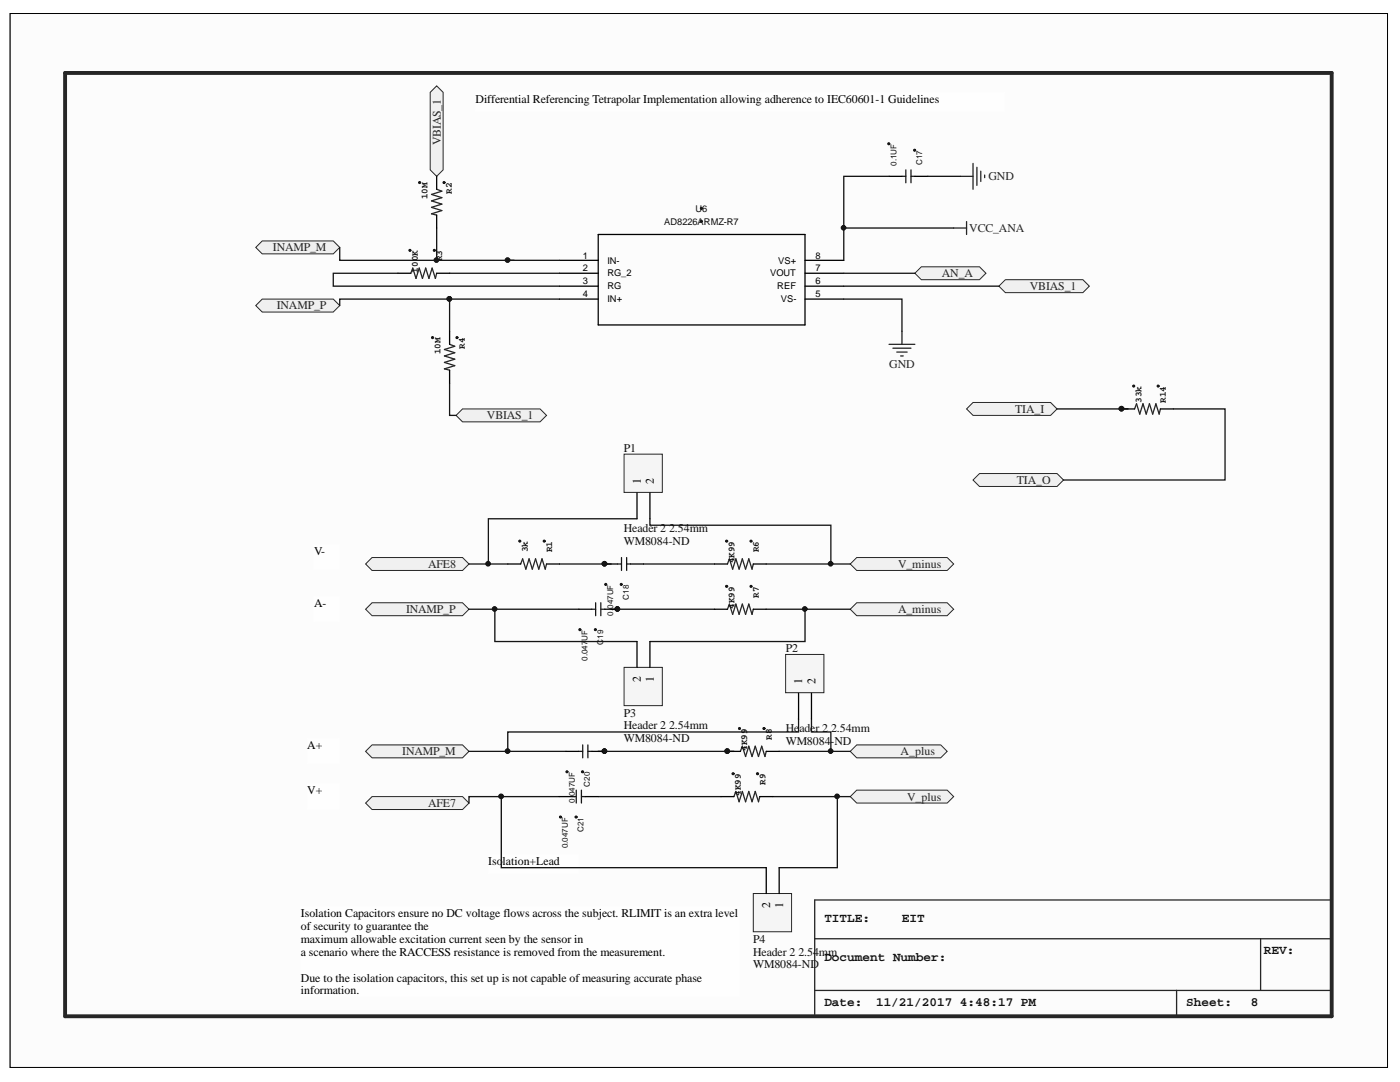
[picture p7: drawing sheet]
<svg xmlns="http://www.w3.org/2000/svg" width="279mm" height="216mm" viewBox="0 0 279 216" stroke-linecap="round" stroke-linejoin="round" font-family="sans-serif">
<defs><g id="words">
<g font-size="2.5" fill="#0e0e0e">
<text x="164.5" y="184">TITLE:</text>
<text x="180" y="184">EIT</text>
<text x="164.5" y="191.7">Document Number:</text>
<text x="252.2" y="190.4">REV:</text>
<text x="164.5" y="200.8">Date:</text>
<text x="174.8" y="200.8">11/21/2017 4:48:17 PM</text>
<text x="236.8" y="200.8">Sheet:</text>
<text x="249.6" y="200.8">8</text>
</g>
<g font-size="2.4">
<text x="94.9" y="20.5">Differential Referencing Tetrapolar Implementation allowing adherence to IEC60601-1 Guidelines</text>
<text x="127.9" y="96.6" transform="rotate(-90 127.9 96.6)">1</text>
<text x="130.5" y="96.6" transform="rotate(-90 130.5 96.6)">2</text>
<text x="62.7" y="110.8">V-</text>
<text x="62.7" y="121.1">A-</text>
<text x="127.9" y="136.1" transform="rotate(-90 127.9 136.1)">2</text>
<text x="130.5" y="136.1" transform="rotate(-90 130.5 136.1)">1</text>
<text x="160.1" y="136.5" transform="rotate(-90 160.1 136.5)">1</text>
<text x="162.7" y="136.5" transform="rotate(-90 162.7 136.5)">2</text>
<text x="61.3" y="149.4">A+</text>
<text x="61.3" y="158.5">V+</text>
<text x="97.4" y="172.6">Isolation+Lead</text>
<text x="60.1" y="182.9">Isolation Capacitors ensure no DC voltage flows across the subject. RLIMIT is an extra level</text>
<text x="60.1" y="185.5">of security to guarantee the</text>
<text x="153.7" y="181.2" transform="rotate(-90 153.7 181.2)">2</text>
<text x="156.3" y="181.2" transform="rotate(-90 156.3 181.2)">1</text>
<text x="60.1" y="188.1">maximum allowable excitation current seen by the sensor in</text>
<text x="60.1" y="190.7">a scenario where the RACCESS resistance is removed from the measurement.</text>
<text x="60.1" y="195.8">Due to the isolation capacitors, this set up is not capable of measuring accurate phase</text>
<text x="60.1" y="198.4">information.</text>
</g>
<g font-size="2.4" fill="#262626">
<text x="88" y="29" transform="rotate(-90 88 29)">VBIAS_1</text>
<text x="197.3" y="35.9">GND</text>
<text x="193.4" y="46.3">VCC_ANA</text>
<text x="54.5" y="50.1">INAMP_M</text>
<text x="188" y="55.3">AN_A</text>
<text x="205.5" y="57.9">VBIAS_1</text>
<text x="55.2" y="61.7">INAMP_P</text>
<text x="177.5" y="73.4">GND</text>
<text x="97.2" y="83.6">VBIAS_1</text>
<text x="202.6" y="82.4">TIA_I</text>
<text x="202.9" y="96.6">TIA_O</text>
<text x="85.4" y="113.3">AFE8</text>
<text x="179.2" y="113.3">V_minus</text>
<text x="81" y="122.4">INAMP_P</text>
<text x="179.2" y="122.4">A_minus</text>
<text x="80.3" y="150.7">INAMP_M</text>
<text x="179.7" y="150.7">A_plus</text>
<text x="85.4" y="161">AFE7</text>
<text x="181" y="159.7">V_plus</text>
</g>
<g font-size="2.4" fill="#0e0e0e">
<text x="124.5" y="90.1">P1</text>
<text x="124.5" y="106.1">Header 2 2.54mm</text>
<text x="124.5" y="108.7">WM8084-ND</text>
<text x="156.8" y="130.1">P2</text>
<text x="124.5" y="143">P3</text>
<text x="124.5" y="148.2">WM8084-ND</text>
<text x="124.5" y="145.5">Header 2 2.54mm</text>
<text x="156.8" y="148.7">WM8084-ND</text>
<text x="156.8" y="146">He</text>
<text x="159.5" y="146">ader 2 2.54mm</text>
<text x="150.3" y="188.1">P4</text>
<text x="150.3" y="190.7">Header 2 2.54mm</text>
<text x="150.3" y="193.2">WM8084-ND</text>
</g>
<g font-size="1.9" fill="#0e0e0e">
<text x="85.3" y="39.7" transform="rotate(-90 85.3 39.7)">10M</text>
<text x="90.2" y="38.6" transform="rotate(-90 90.2 38.6)">R2</text>
<text x="132.5" y="44.8">AD8226ARMZ-R7</text>
<text x="138.8" y="42.3">U6</text>
<text x="88.2" y="52.2" transform="rotate(-90 88.2 52.2)">R3</text>
<text x="83.4" y="54.4" transform="rotate(-90 83.4 54.4)">100K</text>
<text x="87.9" y="70.7" transform="rotate(-90 87.9 70.7)">10M</text>
<text x="92.8" y="69.6" transform="rotate(-90 92.8 69.6)">R4</text>
<text x="227.8" y="80.3" transform="rotate(-90 227.8 80.3)">33k</text>
<text x="232.7" y="80.3" transform="rotate(-90 232.7 80.3)">R14</text>
<text x="105.3" y="110.2" transform="rotate(-90 105.3 110.2)">3k</text>
<text x="110.2" y="110.2" transform="rotate(-90 110.2 110.2)">R1</text>
<text x="146.6" y="112.4" transform="rotate(-90 146.6 112.4)">4K99</text>
<text x="151.4" y="110.2" transform="rotate(-90 151.4 110.2)">R6</text>
<text x="151.4" y="119.2" transform="rotate(-90 151.4 119.2)">R7</text>
<text x="146.6" y="121.4" transform="rotate(-90 146.6 121.4)">4K99</text>
<text x="149.1" y="149.8" transform="rotate(-90 149.1 149.8)">4K99</text>
<text x="154" y="147.6" transform="rotate(-90 154 147.6)">R8</text>
<text x="147.9" y="158.8" transform="rotate(-90 147.9 158.8)">4K99</text>
<text x="152.8" y="156.6" transform="rotate(-90 152.8 156.6)">R9</text>
</g>
<g font-size="1.9">
<text x="116.3" y="51.6">1</text>
<text x="121.2" y="52.6">IN-</text>
<text x="155.3" y="52.6">VS+</text>
<text x="162.7" y="51.6">8</text>
<text x="116.3" y="59.3">4</text>
<text x="116.3" y="56.7">3</text>
<text x="116.3" y="54.1">2</text>
<text x="121.2" y="57.8">RG</text>
<text x="121.2" y="55.1">RG_2</text>
<text x="153.7" y="55.1">VOUT</text>
<text x="155.1" y="57.8">REF</text>
<text x="162.7" y="54.1">7</text>
<text x="162.7" y="56.7">6</text>
<text x="162.7" y="59.3">5</text>
<text x="121.2" y="60.3">IN+</text>
<text x="155.8" y="60.3">VS-</text>
</g>
<g font-size="1.6" fill="#0e0e0e">
<text x="178.9" y="33.1" transform="rotate(-90 178.9 33.1)">0.1UF</text>
<text x="184.1" y="33" transform="rotate(-90 184.1 33)">C17</text>
<text x="125.5" y="119.7" transform="rotate(-90 125.5 119.7)">C18</text>
<text x="122.4" y="122.9" transform="rotate(-90 122.4 122.9)">0.</text>
<text x="122.4" y="121.5" transform="rotate(-90 122.4 121.5)">047UF</text>
<text x="117.2" y="131.9" transform="rotate(-90 117.2 131.9)">0.047</text>
<text x="117.2" y="127.9" transform="rotate(-90 117.2 127.9)">UF</text>
<text x="120.4" y="128.6" transform="rotate(-90 120.4 128.6)">C19</text>
<text x="114.7" y="160.2" transform="rotate(-90 114.7 160.2)">0.047UF</text>
<text x="117.7" y="157" transform="rotate(-90 117.7 157)">C20</text>
<text x="116.5" y="166.1" transform="rotate(-90 116.5 166.1)">C21</text>
<text x="113.3" y="169.3" transform="rotate(-90 113.3 169.3)">0.047UF</text>
</g>
</g></defs>
<path d="M2 2.7h274.9v210.3h-274.9z" fill="#fcfcfc" stroke="#000" stroke-width=".2"/>
<path d="M13 14.6h252.8v188.2h-252.8z" fill="none" stroke="#262626" stroke-width=".77"/>
<g fill="none" stroke="#262626" stroke-width=".26">
<path d="M191.6 35.2h2.6M194.2 32.6v5.2M195 33.4v3.6M195.7 34.2v2M196.5 34.9v.5M177.4 68.7h5.2M178.2 69.5h3.6M179 70.3h2M179.7 71h.6M180 66.1v2.6M162.6 179.6h103.2v23.2h-103.2zM162.6 187.3h103.2"/>
<path d="M162.6 197.6h103.2M234.8 197.6v5.2M251.6 187.3v10.3"/>
</g>
<path d="M94.9 18.4h105.6v3.8h-105.6z" fill="#fefefe" stroke="#fefefe" stroke-width=".2"/>
<path d="M199.3 57.1l1.3-1.3h15.5l1.3 1.3-1.3 1.3h-15.5z" fill-rule="evenodd" fill="#f0f0f0" stroke="#262626" stroke-width=".2"/>
<path d="M168.4 57.1h30.9" fill="none" stroke="#0e0e0e" stroke-width=".26"/>
<g fill="#f0f0f0" stroke="#262626" stroke-width=".2">
<path d="M51 49.4l1.3-1.3h14.2l1.3 1.3-1.3 1.3h-14.2z" fill-rule="evenodd"/>
<path d="M51 61l1.3-1.3h14.2l1.3 1.3-1.3 1.3h-14.2z" fill-rule="evenodd"/>
</g>
<path d="M67.8 49.4v2.5h34.8" fill="none" stroke="#0e0e0e" stroke-width=".26"/>
<g fill="#f0f0f0" stroke="#262626" stroke-width=".2">
<path d="M91 82.9l1.3-1.3h15.5l1.3 1.3-1.3 1.3h-15.5z" fill-rule="evenodd"/>
<path d="M85.9 18.4l1.2-1.3 1.3 1.3v15.5l-1.3 1.3-1.2-1.3z" fill-rule="evenodd"/>
</g>
<path d="M87.1 45.5v6.4M89.7 59.7h-21.9v1.3M89.7 76.4v6.5h1.3" fill="none" stroke="#0e0e0e" stroke-width=".26"/>
<g fill="#0e0e0e" stroke="#0e0e0e" stroke-width=".2">
<circle cx="87.1" cy="51.9" r=".46"/>
<circle cx="89.7" cy="59.6" r=".46"/>
</g>
<g fill="#f0f0f0" stroke="#262626" stroke-width=".2">
<path d="M73 112.5l1.3-1.2h18l1.3 1.2-1.3 1.3h-18z" fill-rule="evenodd"/>
<path d="M73 121.6l1.3-1.3h18l1.3 1.3-1.3 1.3h-18z" fill-rule="evenodd"/>
<path d="M73 149.9l1.3-1.3h18l1.3 1.3-1.3 1.3h-18z" fill-rule="evenodd"/>
<path d="M73 160.2l1.3-1.2h18l1.3 1.2-1.3 1.3h-18z" fill-rule="evenodd"/>
</g>
<g fill="#fefefe" stroke="#fefefe" stroke-width=".2">
<path d="M62.6 108.7h5.1v5h-5.1z"/>
<path d="M62.6 119h5.1v5h-5.1z"/>
<path d="M61.4 147.3h6.3v5.1h-6.3z"/>
<path d="M61.4 156.4h6.3v5h-6.3z"/>
<path d="M97.5 170.6h17.9v3.7h-17.9z"/>
</g>
<path d="M111.7 59.7h-22v6.4M93.6 112.5h7.7M111.7 112.5h10.3M128.4 112.5h14.2M111.7 159h-18.1v1.2M119.4 149.9h27.1M119.4 159h24.5" fill="none" stroke="#0e0e0e" stroke-width=".26"/>
<circle cx="89.7" cy="59.6" r=".46" fill="#0e0e0e" stroke="#0e0e0e" stroke-width=".2"/>
<g fill="#f0f0f0" stroke="#262626" stroke-width=".2">
<path d="M169.7 112.5l1.3-1.2h18l1.3 1.2-1.3 1.3h-18z" fill-rule="evenodd"/>
<path d="M169.7 121.6l1.3-1.3h18l1.3 1.3-1.3 1.3h-18z" fill-rule="evenodd"/>
<path d="M169.7 149.9l1.3-1.3h16.7l1.3 1.3-1.3 1.3h-16.7z" fill-rule="evenodd"/>
<path d="M169.7 159l1.3-1.3h18l1.3 1.3-1.3 1.2h-18z" fill-rule="evenodd"/>
</g>
<path d="M79.4 54.5h-12.9v2.6h45.2M89.7 54.5h22M101.3 51.9h10.4M168.4 59.7h11.6v6.4M152.9 112.5h16.8M93.6 121.6h21.9M122 121.6h20.6M152.9 121.6h16.8M93.6 149.9h19.3M154.2 159h15.5M155.5 149.9h14.2" fill="none" stroke="#0e0e0e" stroke-width=".26"/>
<path d="M190.3 45.5h2.6M192.9 44.2v2.6M145.2 112.5l.4-1 .6 2.1 .7-2.1 .6 2.1 .6-2.1 .7 2.1 .6-2.1 .7 2.1 .2-1.1M145.2 121.6l.4-1.1 .6 2.1 .7-2.1 .6 2.1 .6-2.1 .7 2.1 .6-2.1 .7 2.1 .2-1M146.5 159l.4-1.1 .6 2.1 .6-2.1 .7 2.1 .6-2.1 .7 2.1 .6-2.1 .7 2.1 .2-1M147.8 149.9l.3-1 .7 2.1 .6-2.1 .7 2.1 .6-2.1 .7 2.1 .6-2.1 .7 2.1 .2-1.1" fill="none" stroke="#262626" stroke-width=".26"/>
<g fill="none" stroke="#000" stroke-width=".26">
<path d="M111.7 51.9h7.7M111.7 54.5h7.7M111.7 57.1h7.7M111.7 59.7h7.7M119.4 46.8h41.3v18h-41.3zM160.7 51.9h7.7M160.7 54.5h7.7M160.7 57.1h7.7M160.7 59.7h7.7M120.7 112.5h2.6M125.8 112.5h2.6M142.6 112.5h2.6"/>
<path d="M150.3 112.5h2.6M115.5 121.6h2.6M120.7 121.6h2.6M142.6 121.6h2.6M150.3 121.6h2.6M111.7 159h2.5M112.9 149.9h2.6M116.8 159h2.6M118.1 149.9h2.6M143.9 159h2.6M145.2 149.9h2.6M151.6 159h2.6"/>
<path d="M152.9 149.9h2.6"/>
</g>
<g fill="#0e0e0e" stroke="#0e0e0e" stroke-width=".2">
<circle cx="140" cy="41.6" r=".21"/>
<circle cx="140" cy="44.2" r=".21"/>
<circle cx="120.6" cy="112.5" r=".46"/>
<circle cx="124" cy="116.6" r=".21"/>
<circle cx="120.9" cy="116.6" r=".21"/>
<circle cx="123.2" cy="121.5" r=".46"/>
<circle cx="118.8" cy="125.6" r=".21"/>
<circle cx="115.7" cy="125.6" r=".21"/>
<circle cx="120.6" cy="149.9" r=".46"/>
<circle cx="116.3" cy="154" r=".21"/>
<circle cx="113.1" cy="154" r=".21"/>
<circle cx="115" cy="163" r=".21"/>
<circle cx="111.9" cy="163" r=".21"/>
<circle cx="149.9" cy="108" r=".21"/>
<circle cx="145" cy="108" r=".21"/>
<circle cx="149.9" cy="117" r=".21"/>
<circle cx="145" cy="117" r=".21"/>
<circle cx="145.1" cy="149.9" r=".46"/>
<circle cx="152.5" cy="145.4" r=".21"/>
<circle cx="147.6" cy="145.4" r=".21"/>
<circle cx="151.2" cy="154.4" r=".21"/>
<circle cx="146.3" cy="154.4" r=".21"/>
<circle cx="101.3" cy="51.9" r=".47"/>
</g>
<g fill="none" stroke="#1c1c1c" stroke-width=".26">
<path d="M123.3 112.5h.7M124 111.3v2.5M125.1 111.3v2.5M125.1 112.5h.7M118.1 121.6h.8M118.9 120.3v2.6M119.9 120.3v2.6M119.9 121.6h.8M114.2 159h.8M115 157.7v2.5M115.5 149.9h.8M116 157.7v2.5"/>
<path d="M116 159h.8M116.3 148.6v2.6M117.3 148.6v2.6M117.3 149.9h.8"/>
</g>
<g fill="#f0f0f0" stroke="#262626" stroke-width=".2">
<path d="M192.9 81.6l1.3-1.3h15.5l1.3 1.3-1.3 1.3h-15.5z" fill-rule="evenodd"/>
<path d="M194.2 95.8l1.3-1.3h15.5l1.2 1.3-1.2 1.3h-15.5z" fill-rule="evenodd"/>
</g>
<path d="M211 81.6h14.1M234.2 81.6h10.3v14.2h-32.3M127.1 103.5h-29.6v9M129.7 103.5v1.3h36.1v7.7M98.8 121.6v6.4h28.3M160.7 121.6v6.4h-31M100 159v14.1h52.9M159.4 143.5v2.6h-58.1v3.8M161.9 143.5v2.6h3.9v3.8M167.1 159v14.1h-11.6" fill="none" stroke="#0e0e0e" stroke-width=".26"/>
<path d="M60.1 180.9h87.6v17.9h-87.6z" fill="#fefefe" stroke="#fefefe" stroke-width=".2"/>
<path d="M87.1 37.8l1.1 .4-2.1 .6 2.1 .6-2.1 .7 2.1 .6-2.1 .7 2.1 .6-2.1 .7 1 .2M82 54.5l.4-1 .6 2.1 .7-2.1 .6 2.1 .7-2.1 .6 2.1 .6-2.1 .7 2.1 .2-1.1M89.7 68.7l1.1 .4-2.1 .6 2.1 .7-2.1 .6 2.1 .7-2.1 .6 2.1 .7-2.1 .6 1 .3M226.4 81.6l.4-1 .7 2 .6-2 .7 2 .6-2 .6 2 .7-2 .6 2 .3-1M103.9 112.5l.4-1 .6 2.1 .7-2.1 .6 2.1 .7-2.1 .6 2.1 .7-2.1 .6 2.1 .3-1.1" fill="none" stroke="#262626" stroke-width=".26"/>
<path d="M87.1 35.2v2.6M177.4 35.2h2.6M182.6 35.2h2.6M79.4 54.5h2.6M87.1 42.9v2.6M87.1 54.5h2.6M89.7 66.1v2.6M89.7 73.9v2.5M223.9 81.6h2.5M231.6 81.6h2.6M101.3 112.5h2.6M109.1 112.5h2.6" fill="none" stroke="#000" stroke-width=".26"/>
<g fill="#0e0e0e" stroke="#0e0e0e" stroke-width=".2">
<circle cx="223.8" cy="81.5" r=".47"/>
<circle cx="231.1" cy="77" r=".21"/>
<circle cx="226.3" cy="77" r=".21"/>
<circle cx="108.6" cy="108" r=".21"/>
<circle cx="103.7" cy="108" r=".21"/>
<circle cx="88.6" cy="36.4" r=".21"/>
<circle cx="83.7" cy="36.4" r=".21"/>
<circle cx="91.2" cy="67.4" r=".21"/>
<circle cx="86.3" cy="67.4" r=".21"/>
<circle cx="86.7" cy="50" r=".21"/>
<circle cx="81.8" cy="50" r=".21"/>
<circle cx="182.5" cy="30" r=".21"/>
<circle cx="177.4" cy="28.7" r=".21"/>
<circle cx="97.4" cy="112.5" r=".46"/>
<circle cx="165.8" cy="112.5" r=".46"/>
<circle cx="160.6" cy="121.5" r=".46"/>
<circle cx="98.7" cy="121.5" r=".46"/>
<circle cx="101.3" cy="149.9" r=".47"/>
<circle cx="165.8" cy="149.9" r=".46"/>
<circle cx="167.1" cy="158.9" r=".46"/>
<circle cx="100" cy="158.9" r=".47"/>
</g>
<path d="M180 35.2h.8M180.8 33.9v2.6M181.8 33.9v2.6M181.8 35.2h.8" fill="none" stroke="#1c1c1c" stroke-width=".26"/>
<path d="M182.6 54.5l1.3-1.3h11.6l1.3 1.3-1.3 1.3h-11.6z" fill-rule="evenodd" fill="#f0f0f0" stroke="#262626" stroke-width=".2"/>
<path d="M177.4 35.2h-9v16.7M185.2 35.2h6.4M168.4 54.5h14.2M168.4 45.5h21.9" fill="none" stroke="#0e0e0e" stroke-width=".26"/>
<circle cx="168.3" cy="45.4" r=".46" fill="#0e0e0e" stroke="#0e0e0e" stroke-width=".2"/>
<path d="M124.5 90.6h7.7v7.7h-7.7z" fill="#f5f5f5" stroke="#262626" stroke-width=".2"/>
<path d="M127.1 98.4v5.1M129.7 98.4v5.1" fill="none" stroke="#000" stroke-width=".26"/>
<path d="M124.5 133.2h7.7v7.6h-7.7z" fill="#f5f5f5" stroke="#262626" stroke-width=".2"/>
<path d="M127.1 128v5.2M129.7 128v5.2" fill="none" stroke="#000" stroke-width=".26"/>
<path d="M156.8 130.6h7.6v7.6h-7.6z" fill="#f5f5f5" stroke="#262626" stroke-width=".2"/>
<path d="M159.4 138.3v5.2M161.9 138.3v5.2" fill="none" stroke="#000" stroke-width=".26"/>
<path d="M150.3 178.3h7.7v7.6h-7.7z" fill="#f5f5f5" stroke="#262626" stroke-width=".2"/>
<path d="M152.9 173.1v5.2M155.5 173.1v5.2" fill="none" stroke="#000" stroke-width=".26"/>
<use href="#words"/>
</svg>
